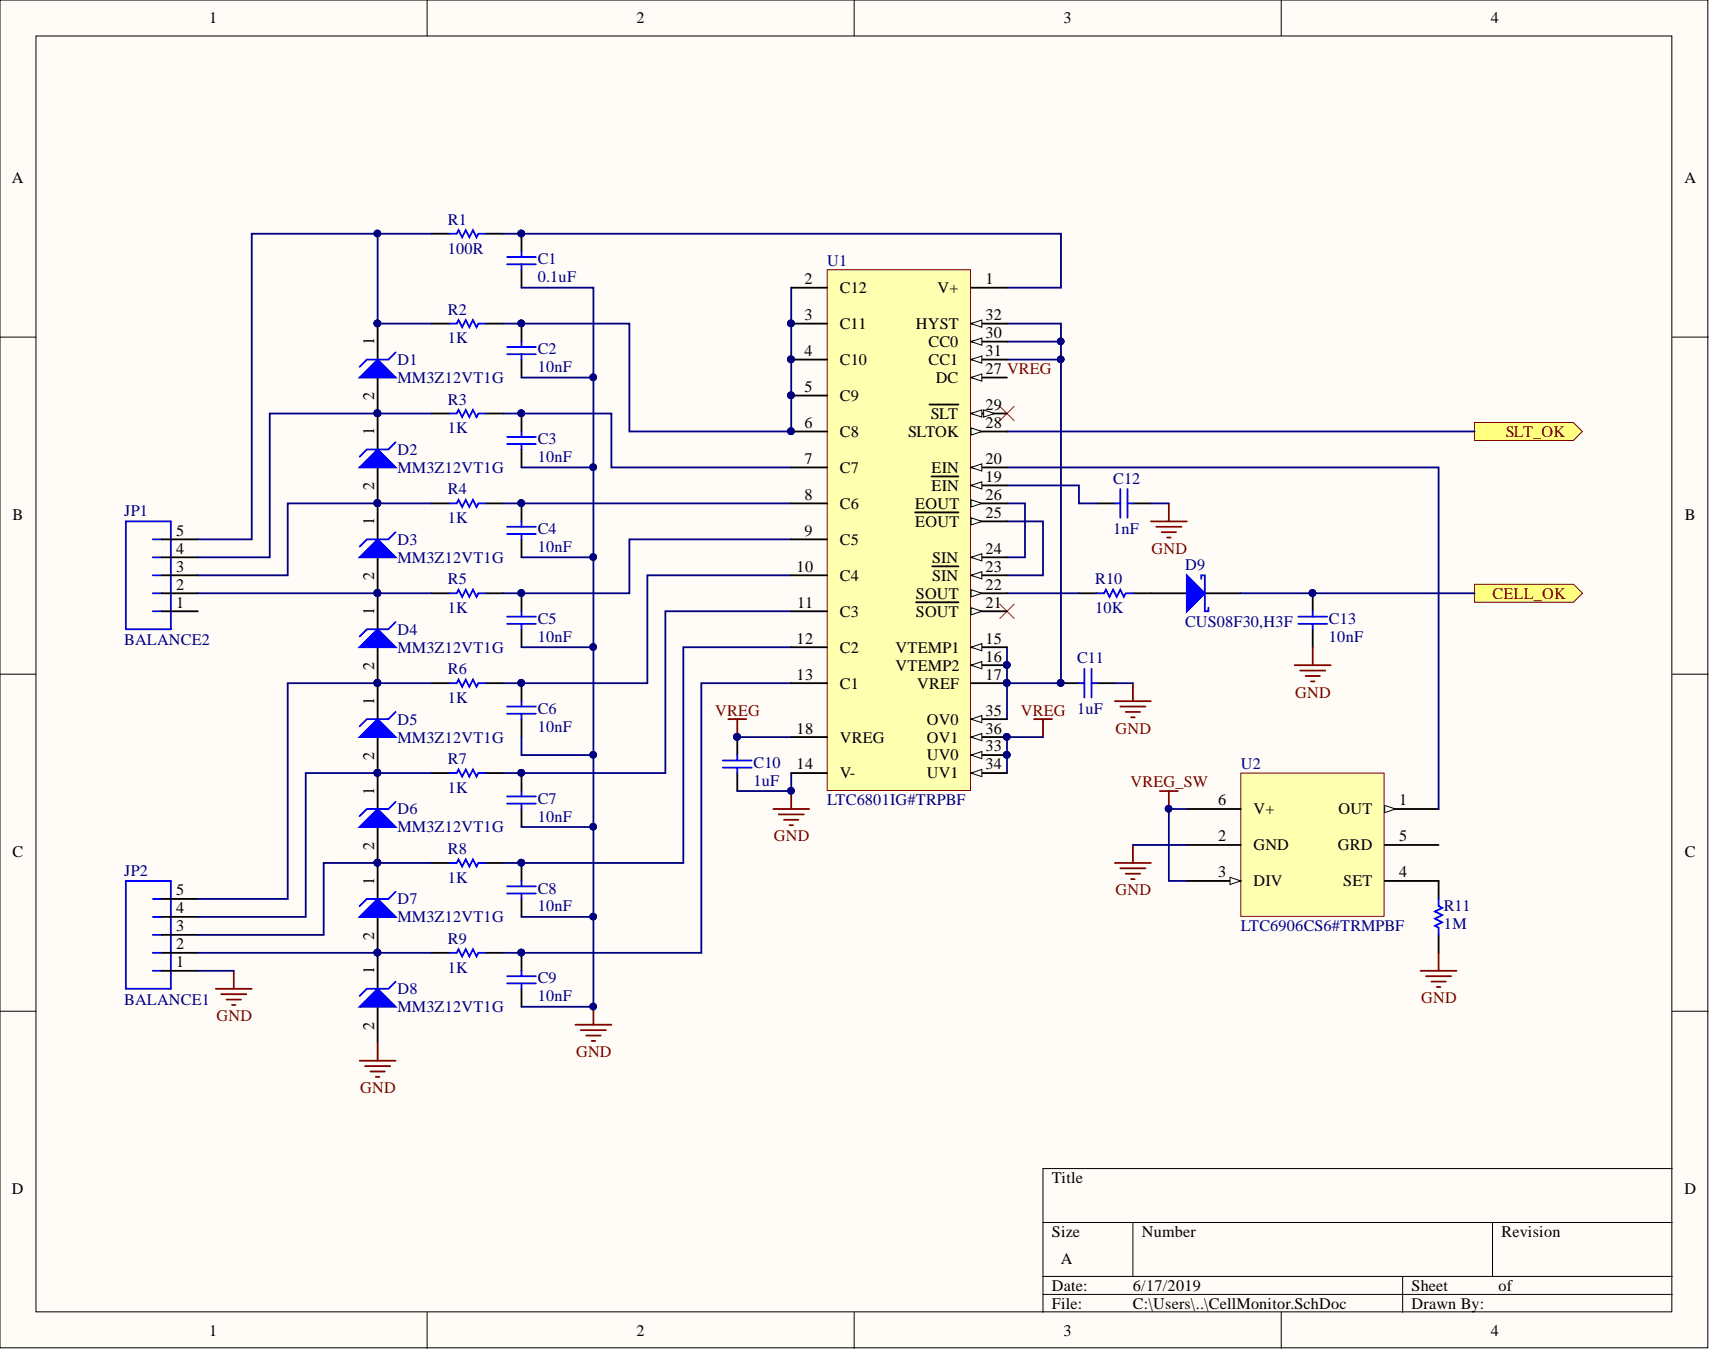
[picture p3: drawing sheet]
<svg xmlns="http://www.w3.org/2000/svg" width="241mm" height="190mm" viewBox="0 0 241 190" stroke-linecap="round" stroke-linejoin="round" font-family="sans-serif">
<defs><g id="words">
<g font-size="2.3">
<text x="29.5" y="3.3">1</text>
<text x="89.8" y="3.3">2</text>
<text x="150.1" y="3.3">3</text>
<text x="210.4" y="3.3">4</text>
<text x="1.7" y="25.8">A</text>
<text x="237.7" y="25.8">A</text>
<text x="113.5" y="40.1">2</text>
<text x="118.5" y="41.4">C12</text>
<text x="132.3" y="41.4">V+</text>
<text x="139.1" y="40.1">1</text>
<text x="113.5" y="45.2">3</text>
<text x="118.5" y="46.4">C11</text>
<text x="129.2" y="46.4">HYST</text>
<text x="139.1" y="47.7">30</text>
<text x="139.1" y="45.2">32</text>
<text x="52.8" y="48.7" transform="rotate(-90 52.8 48.7)">1</text>
<text x="113.5" y="50.2">4</text>
<text x="118.5" y="51.5">C10</text>
<text x="131" y="49">CC0</text>
<text x="131" y="51.5">CC1</text>
<text x="139.1" y="52.8">27 VREG</text>
<text x="139.1" y="50.2">31</text>
<text x="52.8" y="56.5" transform="rotate(-90 52.8 56.5)">2</text>
<text x="113.5" y="55.3">5</text>
<text x="118.5" y="56.6">C9</text>
<text x="131.4" y="59.1">SLT</text>
<text x="132" y="54">DC</text>
<text x="139.1" y="57.8">29</text>
<text x="52.8" y="61.4" transform="rotate(-90 52.8 61.4)">1</text>
<text x="113.5" y="60.4">6</text>
<text x="113.5" y="65.5">7</text>
<text x="118.5" y="61.6">C8</text>
<text x="128.1" y="61.6">SLTOK</text>
<text x="139.1" y="65.5">20</text>
<text x="139.1" y="60.4">28</text>
<text x="52.8" y="69.2" transform="rotate(-90 52.8 69.2)">2</text>
<text x="113.5" y="70.5">8</text>
<text x="118.5" y="66.7">C7</text>
<text x="118.5" y="71.8">C6</text>
<text x="129.2" y="71.8">EOUT</text>
<text x="131.4" y="69.3">EIN</text>
<text x="131.4" y="66.7">EIN</text>
<text x="139.1" y="68">19</text>
<text x="139.1" y="70.5">26</text>
<text x="1.8" y="73.4">B</text>
<text x="24.9" y="75.6">5</text>
<text x="52.8" y="74.1" transform="rotate(-90 52.8 74.1)">1</text>
<text x="113.5" y="75.6">9</text>
<text x="118.5" y="76.9">C5</text>
<text x="129.2" y="74.3">EOUT</text>
<text x="139.1" y="73.1">25</text>
<text x="237.8" y="73.4">B</text>
<text x="24.9" y="83.2">2</text>
<text x="24.9" y="80.7">3</text>
<text x="24.9" y="78.1">4</text>
<text x="52.8" y="81.9" transform="rotate(-90 52.8 81.9)">2</text>
<text x="112.4" y="80.7">10</text>
<text x="118.5" y="81.9">C4</text>
<text x="131.5" y="81.9">SIN</text>
<text x="131.5" y="79.4">SIN</text>
<text x="139.1" y="83.2">22</text>
<text x="139.1" y="80.7">23</text>
<text x="139.1" y="78.1">24</text>
<text x="24.9" y="85.7">1</text>
<text x="52.8" y="86.8" transform="rotate(-90 52.8 86.8)">1</text>
<text x="112.5" y="85.7">11</text>
<text x="118.5" y="87">C3</text>
<text x="129.2" y="87">SOUT</text>
<text x="129.2" y="84.5">SOUT</text>
<text x="139.1" y="85.7">21</text>
<text x="52.8" y="94.5" transform="rotate(-90 52.8 94.5)">2</text>
<text x="112.4" y="90.8">12</text>
<text x="112.4" y="95.9">13</text>
<text x="118.5" y="92.1">C2</text>
<text x="126.4" y="92.1">VTEMP1</text>
<text x="126.4" y="94.6">VTEMP2</text>
<text x="139.1" y="90.8">15</text>
<text x="139.1" y="93.4">16</text>
<text x="139.1" y="95.9">17</text>
<text x="52.8" y="99.4" transform="rotate(-90 52.8 99.4)">1</text>
<text x="118.5" y="97.2">C1</text>
<text x="129.4" y="97.2">VREF</text>
<text x="139.1" y="101">35</text>
<text x="52.8" y="107.2" transform="rotate(-90 52.8 107.2)">2</text>
<text x="112.4" y="103.5">18</text>
<text x="118.5" y="104.8">VREG</text>
<text x="130.8" y="107.3">UV0</text>
<text x="130.8" y="102.2">OV0</text>
<text x="130.8" y="104.8">OV1</text>
<text x="139.1" y="106">33</text>
<text x="139.1" y="103.5">36</text>
<text x="52.8" y="112.1" transform="rotate(-90 52.8 112.1)">1</text>
<text x="112.4" y="108.6">14</text>
<text x="118.5" y="109.8">V-</text>
<text x="130.8" y="109.8">UV1</text>
<text x="139.1" y="108.6">34</text>
<text x="171.9" y="113.7">6</text>
<text x="197.4" y="113.7">1</text>
<text x="52.8" y="119.9" transform="rotate(-90 52.8 119.9)">2</text>
<text x="171.9" y="118.7">2</text>
<text x="176.9" y="114.9">V+</text>
<text x="176.9" y="120">GND</text>
<text x="188.8" y="120">GRD</text>
<text x="188.9" y="114.9">OUT</text>
<text x="197.4" y="118.7">5</text>
<text x="1.8" y="120.9">C</text>
<text x="52.8" y="124.8" transform="rotate(-90 52.8 124.8)">1</text>
<text x="171.9" y="123.8">3</text>
<text x="176.9" y="125.1">DIV</text>
<text x="189.6" y="125.1">SET</text>
<text x="197.4" y="123.8">4</text>
<text x="237.8" y="120.9">C</text>
<text x="24.9" y="131.4">3</text>
<text x="24.9" y="128.9">4</text>
<text x="24.9" y="126.3">5</text>
<text x="24.9" y="136.5">1</text>
<text x="24.9" y="133.9">2</text>
<text x="52.8" y="137.5" transform="rotate(-90 52.8 137.5)">1</text>
<text x="52.8" y="132.6" transform="rotate(-90 52.8 132.6)">2</text>
<text x="52.8" y="145.3" transform="rotate(-90 52.8 145.3)">2</text>
<text x="148.4" y="166.9">Title</text>
<text x="1.7" y="168.5">D</text>
<text x="237.7" y="168.5">D</text>
<text x="148.4" y="174.5">Size</text>
<text x="149.7" y="178.3">A</text>
<text x="161.1" y="174.5">Number</text>
<text x="211.9" y="174.5">Revision</text>
<text x="148.4" y="182.1">Date:</text>
<text x="148.4" y="184.7">File:</text>
<text x="159.9" y="182.1">6/17/2019</text>
<text x="159.9" y="184.7">C:\Users\..\CellMonitor.SchDoc</text>
<text x="199.2" y="182.1">Sheet</text>
<text x="199.2" y="184.7">Drawn By:</text>
<text x="211.5" y="182.1">of</text>
<text x="29.5" y="188.5">1</text>
<text x="89.8" y="188.5">2</text>
<text x="150.1" y="188.5">3</text>
<text x="210.4" y="188.5">4</text>
</g>
<g font-size="2.3" fill="#000080">
<text x="63.2" y="35.8">100R</text>
<text x="63.2" y="31.7">R1</text>
<text x="75.9" y="39.8">0.1uF</text>
<text x="75.9" y="37.3">C1</text>
<text x="116.7" y="37.5">U1</text>
<text x="63.2" y="44.4">R2</text>
<text x="56.1" y="51.5">D1</text>
<text x="63.2" y="48.5">1K</text>
<text x="75.9" y="52.5">10nF</text>
<text x="75.9" y="50">C2</text>
<text x="56.1" y="54">MM3Z12VT1G</text>
<text x="63.2" y="57.1">R3</text>
<text x="56.1" y="64.2">D2</text>
<text x="63.2" y="61.1">1K</text>
<text x="75.9" y="65.2">10nF</text>
<text x="75.9" y="62.7">C3</text>
<text x="56.1" y="66.7">MM3Z12VT1G</text>
<text x="63.2" y="69.8">R4</text>
<text x="157.1" y="68.2">C12</text>
<text x="17.5" y="72.8">JP1</text>
<text x="56.1" y="76.9">D3</text>
<text x="63.2" y="73.8">1K</text>
<text x="75.9" y="77.9">10nF</text>
<text x="75.9" y="75.3">C4</text>
<text x="157.1" y="75.3">1nF</text>
<text x="56.1" y="79.4">MM3Z12VT1G</text>
<text x="63.2" y="82.5">R5</text>
<text x="154.5" y="82.5">R10</text>
<text x="167.2" y="80.4">D9</text>
<text x="56.1" y="89.6">D4</text>
<text x="63.2" y="86.5">1K</text>
<text x="75.9" y="88">C5</text>
<text x="154.5" y="86.5">10K</text>
<text x="167.2" y="88.5">CUS08F30,H3F</text>
<text x="187.5" y="88">C13</text>
<text x="17.5" y="91.1">BALANCE2</text>
<text x="56.1" y="92.1">MM3Z12VT1G</text>
<text x="63.2" y="95.1">R6</text>
<text x="75.9" y="90.6">10nF</text>
<text x="152" y="93.6">C11</text>
<text x="187.5" y="90.6">10nF</text>
<text x="63.2" y="99.2">1K</text>
<text x="75.9" y="100.7">C6</text>
<text x="152" y="100.7">1uF</text>
<text x="56.1" y="102.2">D5</text>
<text x="56.1" y="104.8">MM3Z12VT1G</text>
<text x="63.2" y="107.8">R7</text>
<text x="75.9" y="103.3">10nF</text>
<text x="63.2" y="111.9">1K</text>
<text x="75.9" y="113.4">C7</text>
<text x="106.3" y="110.9">1uF</text>
<text x="106.3" y="108.3">C10</text>
<text x="116.7" y="113.7">LTC6801IG#TRPBF</text>
<text x="175.1" y="108.6">U2</text>
<text x="56.1" y="114.9">D6</text>
<text x="56.1" y="117.5">MM3Z12VT1G</text>
<text x="75.9" y="115.9">10nF</text>
<text x="17.5" y="123.5">JP2</text>
<text x="63.2" y="124.6">1K</text>
<text x="63.2" y="120.5">R8</text>
<text x="56.1" y="127.6">D7</text>
<text x="56.1" y="130.1">MM3Z12VT1G</text>
<text x="75.9" y="128.6">10nF</text>
<text x="75.9" y="126.1">C8</text>
<text x="175.1" y="131.4">LTC6906CS6#TRMPBF</text>
<text x="203.8" y="131.2">1M</text>
<text x="203.8" y="128.6">R11</text>
<text x="63.2" y="137.2">1K</text>
<text x="63.2" y="133.2">R9</text>
<text x="17.5" y="141.8">BALANCE1</text>
<text x="56.1" y="140.3">D8</text>
<text x="56.1" y="142.8">MM3Z12VT1G</text>
<text x="75.9" y="141.3">10nF</text>
<text x="75.9" y="138.8">C9</text>
</g>
<g font-size="2.3" fill="#800000">
<text x="212.5" y="61.6">SLT_OK</text>
<text x="162.5" y="78.1">GND</text>
<text x="210.6" y="84.5">CELL_OK</text>
<text x="100.9" y="101">VREG</text>
<text x="144" y="101">VREG</text>
<text x="182.8" y="98.4">GND</text>
<text x="157.4" y="103.5">GND</text>
<text x="159.5" y="111.1">VREG_SW</text>
<text x="109.2" y="118.7">GND</text>
<text x="157.4" y="126.3">GND</text>
<text x="200.5" y="141.6">GND</text>
<text x="30.5" y="144.1">GND</text>
<text x="81.3" y="149.2">GND</text>
<text x="50.8" y="154.2">GND</text>
</g>
</g></defs>
<g fill="#fffcf8" stroke="#000" stroke-width=".14">
<path d="M0 0h241v190.2h-241z"/>
<path d="M5.1 5.1h230.8v180h-230.8z"/>
</g>
<g fill="none" stroke="#000" stroke-width=".14">
<path d="M60.3 0v5.1M120.5 0v5.1M180.8 0v5.1M0 47.6h5.1M236 47.6h5.1M0 95.1h5.1M236 95.1h5.1M0 142.7h5.1M236 142.7h5.1M147.2 172.5h88.8M159.9 172.5v7.6M210.6 172.5v7.6"/>
<path d="M236 164.9h-88.8v20.3M60.3 185.2v5.1M120.5 185.2v5.1M147.2 180.1h88.8M147.2 182.7h88.8M180.8 185.2v5.1M197.9 180.1v5.1"/>
</g>
<path d="M53.3 45.7v5M53.3 53.3v5.1" fill="none" stroke="#000" stroke-width=".25"/>
<g fill="#000080" stroke="#000080" stroke-width=".14">
<circle cx="53.2" cy="45.6" r=".47"/>
<circle cx="53.2" cy="58.3" r=".47"/>
</g>
<path d="M50.8 53.3l2.5-2.6 2.5 2.6z" fill="#00f"/>
<path d="M63.4 33h1.1l.2-.5 .5 1 .5-1 .5 1 .5-1 .5 1 .3-.5h1M71.6 36.3h4M71.6 37.3h4M73.6 35.5v.8M73.6 37.3v.8M50.8 53.3l2.5-2.6 2.5 2.6zM55.8 49.7l-1 1h-3l-1 1.1M63.4 45.7h1.1l.2-.5 .5 1 .5-1 .5 1 .5-1 .5 1 .3-.5h1M71.6 49h4M71.6 50h4M73.6 48.2v.8M73.6 50v.7" fill="none" stroke="#00f" stroke-width=".25"/>
<g fill="#000080" stroke="#000080" stroke-width=".14">
<circle cx="53.2" cy="45.6" r=".47"/>
<circle cx="53.2" cy="58.3" r=".47"/>
<circle cx="73.5" cy="32.9" r=".47"/>
<circle cx="73.5" cy="45.6" r=".47"/>
<circle cx="53.2" cy="71" r=".47"/>
</g>
<path d="M60.9 33h2.5M68.5 33h2.6M73.6 33v2.5M73.6 38.1v2.5M53.3 58.4v5M60.9 45.7h2.5M68.5 45.7h2.6M73.6 45.7v2.5M73.6 50.7v2.6M53.3 66v5" fill="none" stroke="#000" stroke-width=".25"/>
<path d="M50.8 66l2.5-2.6 2.5 2.6z" fill="#00f"/>
<path d="M63.4 58.4h1.1l.2-.6 .5 1.1 .5-1.1 .5 1.1 .5-1.1 .5 1.1 .3-.5h1M50.8 66l2.5-2.6 2.5 2.6zM55.8 62.4l-1 1h-3l-1 1M71.6 61.6h4M71.6 62.7h4M73.6 60.9v.7M73.6 62.7v.7" fill="none" stroke="#00f" stroke-width=".25"/>
<g fill="#000080" stroke="#000080" stroke-width=".14">
<circle cx="53.2" cy="58.3" r=".47"/>
<circle cx="53.2" cy="71" r=".47"/>
<circle cx="73.5" cy="58.3" r=".47"/>
<circle cx="53.2" cy="83.7" r=".47"/>
</g>
<path d="M60.9 58.4h2.5M68.5 58.4h2.6M73.6 58.4v2.5M53.3 71v5.1M53.3 78.6v5.1M73.6 63.4v2.6" fill="none" stroke="#000" stroke-width=".25"/>
<path d="M50.8 78.6l2.5-2.5 2.5 2.5z" fill="#00f"/>
<path d="M50.8 78.6l2.5-2.5 2.5 2.5zM55.8 75.1l-1 1h-3l-1 1M63.4 71h1.1l.2-.5 .5 1 .5-1 .5 1 .5-1 .5 1 .3-.5h1M71.6 74.3h4M71.6 75.3h4M73.6 73.6v.7M73.6 75.3v.8" fill="none" stroke="#00f" stroke-width=".25"/>
<g fill="#000080" stroke="#000080" stroke-width=".14">
<circle cx="53.2" cy="71" r=".47"/>
<circle cx="53.2" cy="83.7" r=".47"/>
<circle cx="73.5" cy="71" r=".47"/>
<circle cx="53.2" cy="96.4" r=".47"/>
</g>
<path d="M60.9 71h2.5M68.5 71h2.6M73.6 71v2.6M73.6 76.1v2.5M53.3 83.7v5.1M53.3 91.3v5.1" fill="none" stroke="#000" stroke-width=".25"/>
<path d="M50.8 91.3l2.5-2.5 2.5 2.5z" fill="#00f"/>
<path d="M50.8 91.3l2.5-2.5 2.5 2.5zM55.8 87.8l-1 1h-3l-1 1M63.4 83.7h1.1l.2-.5 .5 1 .5-1 .5 1 .5-1 .5 1 .3-.5h1M71.6 87h4M71.6 88h4M73.6 86.3v.7M73.6 88v.8" fill="none" stroke="#00f" stroke-width=".25"/>
<g fill="#000080" stroke="#000080" stroke-width=".14">
<circle cx="53.2" cy="83.7" r=".47"/>
<circle cx="53.2" cy="96.4" r=".47"/>
<circle cx="73.5" cy="83.7" r=".47"/>
<circle cx="53.2" cy="109" r=".47"/>
</g>
<path d="M53.3 96.4v5.1M60.9 83.7h2.5M68.5 83.7h2.6M73.6 83.7v2.6M73.6 88.8v2.5M53.3 104v5.1" fill="none" stroke="#000" stroke-width=".25"/>
<path d="M50.8 104l2.5-2.5 2.5 2.5z" fill="#00f"/>
<path d="M63.4 96.4h1.1l.2-.5 .5 1 .5-1 .5 1 .5-1 .5 1 .3-.5h1M71.6 99.7h4M73.6 98.9v.8M50.8 104l2.5-2.5 2.5 2.5zM55.8 100.5l-1 1h-3l-1 1M71.6 100.7h4M73.6 100.7v.8" fill="none" stroke="#00f" stroke-width=".25"/>
<g fill="#000080" stroke="#000080" stroke-width=".14">
<circle cx="53.2" cy="96.4" r=".47"/>
<circle cx="53.2" cy="109" r=".47"/>
<circle cx="73.5" cy="96.4" r=".47"/>
<circle cx="53.2" cy="121.7" r=".47"/>
</g>
<path d="M60.9 96.4h2.5M68.5 96.4h2.6M73.6 96.4v2.5M53.3 109.1v5.1M53.3 116.7v5.1M73.6 101.5v2.5" fill="none" stroke="#000" stroke-width=".25"/>
<path d="M50.8 116.7l2.5-2.5 2.5 2.5z" fill="#00f"/>
<path d="M50.8 116.7l2.5-2.5 2.5 2.5zM55.8 113.1l-1 1.1h-3l-1 1M63.4 109.1h1.1l.2-.5 .5 1 .5-1 .5 1 .5-1 .5 1 .3-.5h1M71.6 112.4h4M71.6 113.4h4M73.6 111.6v.8M73.6 113.4v.8" fill="none" stroke="#00f" stroke-width=".25"/>
<g fill="#000080" stroke="#000080" stroke-width=".14">
<circle cx="53.2" cy="109" r=".47"/>
<circle cx="53.2" cy="121.7" r=".47"/>
<circle cx="73.5" cy="109" r=".47"/>
<circle cx="53.2" cy="134.4" r=".47"/>
</g>
<path d="M60.9 109.1h2.5M68.5 109.1h2.6M73.6 109.1v2.5M73.6 114.2v2.5M53.3 121.8v5M53.3 129.4v5.1" fill="none" stroke="#000" stroke-width=".25"/>
<path d="M50.8 129.4l2.5-2.6 2.5 2.6z" fill="#00f"/>
<path d="M50.8 129.4l2.5-2.6 2.5 2.6zM55.8 125.8l-1 1h-3l-1 1.1M63.4 121.8h1.1l.2-.5 .5 1 .5-1 .5 1 .5-1 .5 1 .3-.5h1M71.6 125.1h4M71.6 126.1h4M73.6 124.3v.8M73.6 126.1v.7" fill="none" stroke="#00f" stroke-width=".25"/>
<g fill="#000080" stroke="#000080" stroke-width=".14">
<circle cx="53.2" cy="121.7" r=".47"/>
<circle cx="53.2" cy="134.4" r=".47"/>
<circle cx="73.5" cy="121.7" r=".47"/>
</g>
<path d="M53.3 134.5v5M60.9 121.8h2.5M68.5 121.8h2.6M73.6 121.8v2.5M73.6 126.8v2.6M53.3 142.1v5" fill="none" stroke="#000" stroke-width=".25"/>
<path d="M50.8 142.1l2.5-2.6 2.5 2.6z" fill="#00f"/>
<g fill="none" stroke="#00f" stroke-width=".25">
<path d="M152.3 96.4h.7M153 94.4v4M154 94.4v4M154 96.4h.8M102 107.3h4.1M102 108.3h4.1M104 106.6v.7M104 108.3v.8M55.8 138.5l-1 1h-3l-1 1M63.4 134.5h1.1l.2-.6 .5 1.1 .5-1.1 .5 1.1 .5-1.1 .5 1.1 .3-.5h1M71.6 137.8h4M71.6 138.8h4"/>
<path d="M73.6 137v.8M73.6 138.8v.7M50.8 142.1l2.5-2.6 2.5 2.6z"/>
</g>
<g fill="#000080" stroke="#000080" stroke-width=".14">
<circle cx="53.2" cy="134.4" r=".47"/>
<circle cx="73.5" cy="134.4" r=".47"/>
<circle cx="83.7" cy="142" r=".47"/>
<circle cx="111.6" cy="111.6" r=".47"/>
<circle cx="149.7" cy="96.4" r=".47"/>
<circle cx="104" cy="104" r=".47"/>
</g>
<path d="M149.7 96.4h2.6M154.8 96.4h2.5M104 104v2.6M104 109.1v2.5M60.9 134.5h2.5M68.5 134.5h2.6M73.6 134.5v2.5M73.6 139.5v2.6" fill="none" stroke="#000" stroke-width=".25"/>
<g fill="none" stroke="#800000" stroke-width=".25">
<path d="M157.3 98.9h5.1M158.1 99.7h3.5M159.9 96.4v2.5M109.1 114.2h5.1M109.9 114.9h3.5M110.6 115.7h2.1M111.4 116.4h.5M111.7 111.6v2.6M158.8 100.5h2.1M159.6 101.2h.5M50.8 149.7h5M51.5 150.4h3.6"/>
<path d="M52.3 151.2h2M53 152h.5M53.3 147.1v2.6M81.2 144.6h5.1M82 145.4h3.5M82.7 146.1h2.1M83.5 146.9h.5M83.7 142.1v2.5"/>
</g>
<path d="M208.1 59.6h13.9l1.3 1.3-1.3 1.3h-13.9z" fill-rule="evenodd" fill="#ffff80" stroke="#800000" stroke-width=".14"/>
<path d="M175.1 109.1h20.2v20.2h-20.2z" fill="#ffffb0" stroke="#800000" stroke-width=".14"/>
<path d="M167.5 114.2h7.6M167.5 119.2h7.6M167.5 124.3h7.6" fill="none" stroke="#000" stroke-width=".25"/>
<path d="M173.6 123.8l1.5 .5-1.5 .5z" fill="#fffcf8"/>
<path d="M173.6 123.8l1.5 .5-1.5 .5z" fill="none" stroke="#000" stroke-width=".14"/>
<path d="M195.4 114.2h7.6" fill="none" stroke="#000" stroke-width=".25"/>
<path d="M195.4 113.7l1.5 .5-1.5 .5z" fill="#fffcf8"/>
<path d="M195.4 113.7l1.5 .5-1.5 .5z" fill="none" stroke="#000" stroke-width=".14"/>
<path d="M162.4 83.7h5.1M170 83.7h5.1M195.4 119.2h7.6M195.4 124.3h7.6v2.5M203 131.9v2.6" fill="none" stroke="#000" stroke-width=".25"/>
<path d="M159.9 119.2v2.6M157.3 121.8h5.1M158.1 122.5h3.5M158.8 123.3h2.1M159.6 124.1h.5M200.5 137h5M201.2 137.8h3.6M202 138.5h2M202.7 139.3h.6M203 134.5v2.5" fill="none" stroke="#800000" stroke-width=".25"/>
<path d="M203 126.8v1.1l.5 .2-1 .5 1 .5-1 .5 1 .5-1 .6 .5 .2v1" fill="none" stroke="#00f" stroke-width=".25"/>
<path d="M167.5 81.2l2.5 2.5-2.5 2.6z" fill="#00f"/>
<path d="M157.3 71h.8M158.1 69v4.1M159.1 69v4.1M159.1 71h.8M154.8 83.7h1l.3-.5 .5 1 .5-1 .5 1 .5-1 .5 1 .2-.5h1.1M167.5 81.2l2.5 2.5-2.5 2.6zM169.5 81.7v-.5h.5v5.1h.5v-.6M183.2 87h4.1M183.2 88h4.1M185.2 86.3v.7M185.2 88v.8" fill="none" stroke="#00f" stroke-width=".25"/>
<path d="M154.8 71h2.5M159.9 71h2.5M152.3 83.7h2.5M159.9 83.7h2.5M185.2 83.7v2.6M185.2 88.8v2.5" fill="none" stroke="#000" stroke-width=".25"/>
<path d="M162.4 73.6h5.1M163.2 74.3h3.5M163.9 75.1h2.1M164.7 75.9h.5M164.9 71v2.6M182.7 93.9h5.1M183.5 94.6h3.5M184.2 95.4h2.1M185 96.2h.5M185.2 91.3v2.6" fill="none" stroke="#800000" stroke-width=".25"/>
<circle cx="185.2" cy="83.7" r=".47" fill="#000080" stroke="#000080" stroke-width=".14"/>
<path d="M208.1 82.5h13.9l1.3 1.2-1.3 1.3h-13.9z" fill-rule="evenodd" fill="#ffff80" stroke="#800000" stroke-width=".14"/>
<path d="M141.1 57.3l2 2.1M143.1 57.3l-2 2.1M141.1 85.2l2 2.1M143.1 85.2l-2 2.1" fill="none" stroke="#f00" stroke-width=".14"/>
<path d="M17.8 73.6h6.3v15.2h-6.3zM21.6 76.1h1.2M21.6 78.6h1.2M21.6 81.2h1.2M21.6 83.7h1.2M21.6 86.3h1.2M17.8 124.3h6.3v15.2h-6.3zM21.6 131.9h1.2M21.6 134.5h1.2M21.6 137h1.2M21.6 126.8h1.2M21.6 129.4h1.2" fill="none" stroke="#00f" stroke-width=".25"/>
<path d="M22.8 78.6h5.1M22.8 76.1h5.1M22.8 86.3h5.1M22.8 83.7h5.1M22.8 81.2h5.1M22.8 137h5.1M22.8 134.5h5.1M22.8 131.9h5.1M22.8 129.4h5.1M22.8 126.8h5.1" fill="none" stroke="#000" stroke-width=".25"/>
<path d="M102.8 101.5h2.5M104 101.5v2.5M145.9 101.5h2.5M147.2 101.5v2.5M163.7 111.6h2.5M164.9 111.6v2.6M30.5 139.5h5M33 137v2.5M31.2 140.3h3.6M32 141.1h2M32.7 141.8h.5" fill="none" stroke="#800000" stroke-width=".25"/>
<g fill="#000080" stroke="#000080" stroke-width=".14">
<circle cx="104" cy="104" r=".47"/>
<circle cx="164.9" cy="114.1" r=".47"/>
<circle cx="53.2" cy="58.3" r=".47"/>
<circle cx="53.2" cy="71" r=".47"/>
<circle cx="53.2" cy="83.7" r=".47"/>
<circle cx="53.2" cy="96.4" r=".47"/>
<circle cx="53.2" cy="109" r=".47"/>
<circle cx="53.2" cy="121.7" r=".47"/>
<circle cx="53.2" cy="134.4" r=".47"/>
<circle cx="83.7" cy="65.9" r=".47"/>
<circle cx="83.7" cy="78.6" r=".47"/>
<circle cx="83.7" cy="91.3" r=".47"/>
<circle cx="83.7" cy="106.5" r=".47"/>
<circle cx="83.7" cy="116.7" r=".47"/>
<circle cx="83.7" cy="129.3" r=".47"/>
<circle cx="73.5" cy="134.4" r=".47"/>
<circle cx="73.5" cy="121.7" r=".47"/>
<circle cx="73.5" cy="109" r=".47"/>
<circle cx="73.5" cy="83.7" r=".47"/>
<circle cx="73.5" cy="71" r=".47"/>
<circle cx="53.2" cy="45.6" r=".47"/>
<circle cx="73.5" cy="96.4" r=".47"/>
<circle cx="83.7" cy="142" r=".47"/>
<circle cx="83.7" cy="53.2" r=".47"/>
<circle cx="73.5" cy="58.3" r=".47"/>
<circle cx="149.7" cy="50.7" r=".47"/>
<circle cx="149.7" cy="48.2" r=".47"/>
<circle cx="149.7" cy="96.4" r=".47"/>
<circle cx="142.1" cy="96.4" r=".47"/>
<circle cx="142.1" cy="93.8" r=".47"/>
<circle cx="111.6" cy="111.6" r=".47"/>
<circle cx="185.2" cy="83.7" r=".47"/>
<circle cx="73.5" cy="32.9" r=".47"/>
<circle cx="53.2" cy="32.9" r=".47"/>
<circle cx="142.1" cy="106.5" r=".47"/>
<circle cx="142.1" cy="104" r=".47"/>
</g>
<g fill="none" stroke="#000080" stroke-width=".25">
<path d="M53.3 33h7.6M71.1 33h78.6v7.6h-7.6M60.9 58.4h-22.8v20.2h-10.2M60.9 45.7h-7.6v-12.7h-17.8v43.1h-7.6M71.1 58.4h15.2v7.6h25.4M73.6 53.3h10.1v88.8h-10.1M73.6 40.6h10.1v12.7M142.1 48.2h7.6v2.5h-7.6M142.1 45.7h7.6v2.5M149.7 50.7v45.7h-7.6v-5.1M60.9 71h-20.3v10.2h-12.7M71.1 71h40.6"/>
<path d="M73.6 66h10.1M73.6 78.6h10.1M111.7 76.1h-22.9v7.6h-17.7M142.1 71h2.5v7.6h-2.5M142.1 73.6h5.1v7.6h-5.1M142.1 66h60.9v48.2M142.1 68.5h10.2v2.5h2.5M142.1 60.9h66M162.4 71h2.5M27.9 83.7h33M60.9 96.4h-20.3v30.4h-12.7M73.6 91.3h10.1"/>
<path d="M111.7 96.4h-12.7v38.1h-27.9M111.7 91.3h-15.3v30.5h-25.3M111.7 86.3h-17.8v22.8h-22.8M111.7 81.2h-20.3v15.2h-20.3M142.1 83.7h10.2M142.1 96.4v5.1M157.3 96.4h2.6M175.1 83.7h33M60.9 109.1h-17.8v20.3h-15.2M73.6 104v2.6h10.1M73.6 116.7h10.1M104 104h7.7"/>
<path d="M111.7 109.1v2.5h-7.7M147.2 104h-5.1v5.1M159.9 119.2h7.6M167.5 114.2h-2.6v10.1h2.6M27.9 134.5h33M27.9 137h5.1M60.9 121.8h-15.2v10.1h-17.8M73.6 129.4h10.1"/>
</g>
<path d="M116.7 38.1h20.2v73.4h-20.2z" fill="#ffffb0" stroke="#800000" stroke-width=".14"/>
<g fill="none" stroke="#000" stroke-width=".25">
<path d="M111.7 40.6h5M111.7 45.7h5M111.7 50.7h5M111.7 55.8h5M137 40.6h5.1M111.7 60.9h5M111.7 66h5M111.7 71h5M111.7 76.1h5M111.7 81.2h5M111.7 86.3h5M111.7 91.3h5"/>
<path d="M111.7 96.4h5M137 91.3h5.1M111.7 109.1h5"/>
</g>
<g fill="#000080" stroke="#000080" stroke-width=".14">
<circle cx="111.6" cy="45.6" r=".47"/>
<circle cx="111.6" cy="50.7" r=".47"/>
<circle cx="111.6" cy="55.8" r=".47"/>
<circle cx="111.6" cy="60.9" r=".47"/>
</g>
<path d="M137 91.3l1.5-.5v1z" fill="#fffcf8"/>
<path d="M137 91.3l1.5-.5v1z" fill="none" stroke="#000" stroke-width=".14"/>
<path d="M137 93.9h5.1" fill="none" stroke="#000" stroke-width=".25"/>
<path d="M137 93.9l1.5-.5v1z" fill="#fffcf8"/>
<path d="M137 93.9l1.5-.5v1z" fill="none" stroke="#000" stroke-width=".14"/>
<g fill="#000080" stroke="#000080" stroke-width=".14">
<circle cx="142.1" cy="93.8" r=".47"/>
<circle cx="142.1" cy="96.4" r=".47"/>
</g>
<path d="M137 68.5h5.1M137 96.4h5.1M111.7 104h5" fill="none" stroke="#000" stroke-width=".25"/>
<path d="M137 68.5l1.5-.5v1z" fill="#fffcf8"/>
<path d="M137 68.5l1.5-.5v1z" fill="none" stroke="#000" stroke-width=".14"/>
<path d="M131.4 67.2h3.8M137 66h5.1" fill="none" stroke="#000" stroke-width=".25"/>
<path d="M137 66l1.5-.5v1z" fill="#fffcf8"/>
<path d="M137 66l1.5-.5v1z" fill="none" stroke="#000" stroke-width=".14"/>
<path d="M137 86.3h5.1" fill="none" stroke="#000" stroke-width=".25"/>
<path d="M137 85.7l1.5 .6-1.5 .5z" fill="#fffcf8"/>
<path d="M137 85.7l1.5 .6-1.5 .5z" fill="none" stroke="#000" stroke-width=".14"/>
<path d="M129.3 85h5.9M137 83.7h5.1" fill="none" stroke="#000" stroke-width=".25"/>
<path d="M137 83.2l1.5 .5-1.5 .5z" fill="#fffcf8"/>
<path d="M137 83.2l1.5 .5-1.5 .5z" fill="none" stroke="#000" stroke-width=".14"/>
<path d="M137 81.2h5.1" fill="none" stroke="#000" stroke-width=".25"/>
<path d="M137 81.2l1.5-.5v1z" fill="#fffcf8"/>
<path d="M137 81.2l1.5-.5v1z" fill="none" stroke="#000" stroke-width=".14"/>
<path d="M131.5 79.9h3.7M137 78.6h5.1" fill="none" stroke="#000" stroke-width=".25"/>
<path d="M137 78.6l1.5-.5v1.1z" fill="#fffcf8"/>
<path d="M137 78.6l1.5-.5v1.1z" fill="none" stroke="#000" stroke-width=".14"/>
<path d="M137 73.6h5.1" fill="none" stroke="#000" stroke-width=".25"/>
<path d="M137 73.1l1.5 .5-1.5 .5z" fill="#fffcf8"/>
<path d="M137 73.1l1.5 .5-1.5 .5z" fill="none" stroke="#000" stroke-width=".14"/>
<path d="M129.1 72.3h6.1M137 71h5.1" fill="none" stroke="#000" stroke-width=".25"/>
<path d="M137 70.5l1.5 .5-1.5 .5z" fill="#fffcf8"/>
<path d="M137 70.5l1.5 .5-1.5 .5z" fill="none" stroke="#000" stroke-width=".14"/>
<path d="M137 53.3h5.1" fill="none" stroke="#000" stroke-width=".25"/>
<path d="M137 53.3l1.5-.5v1z" fill="#fffcf8"/>
<path d="M137 53.3l1.5-.5v1z" fill="none" stroke="#000" stroke-width=".14"/>
<path d="M137 60.9h5.1" fill="none" stroke="#000" stroke-width=".25"/>
<path d="M137 60.4l1.5 .5-1.5 .5z" fill="#fffcf8"/>
<path d="M137 60.4l1.5 .5-1.5 .5z" fill="none" stroke="#000" stroke-width=".14"/>
<path d="M137 58.4h5.1" fill="none" stroke="#000" stroke-width=".25"/>
<path d="M137 58.4l1.5-.6v1.1z" fill="#fffcf8"/>
<path d="M137 58.4l1.5-.6v1.1z" fill="none" stroke="#000" stroke-width=".14"/>
<path d="M138.8 57.8l1.5 .6-1.5 .5z" fill="#fffcf8"/>
<path d="M138.8 57.8l1.5 .6-1.5 .5z" fill="none" stroke="#000" stroke-width=".14"/>
<path d="M131.2 57.1h4M137 48.2h5.1" fill="none" stroke="#000" stroke-width=".25"/>
<path d="M137 48.2l1.5-.5v1z" fill="#fffcf8"/>
<path d="M137 48.2l1.5-.5v1z" fill="none" stroke="#000" stroke-width=".14"/>
<path d="M137 50.7h5.1" fill="none" stroke="#000" stroke-width=".25"/>
<path d="M137 50.7l1.5-.5v1z" fill="#fffcf8"/>
<path d="M137 50.7l1.5-.5v1z" fill="none" stroke="#000" stroke-width=".14"/>
<path d="M137 45.7h5.1" fill="none" stroke="#000" stroke-width=".25"/>
<path d="M137 45.7l1.5-.5v1z" fill="#fffcf8"/>
<path d="M137 45.7l1.5-.5v1z" fill="none" stroke="#000" stroke-width=".14"/>
<path d="M137 106.6h5.1" fill="none" stroke="#000" stroke-width=".25"/>
<path d="M137 106.6l1.5-.6v1.1z" fill="#fffcf8"/>
<path d="M137 106.6l1.5-.6v1.1z" fill="none" stroke="#000" stroke-width=".14"/>
<circle cx="142.1" cy="106.5" r=".47" fill="#000080" stroke="#000080" stroke-width=".14"/>
<path d="M137 109.1h5.1" fill="none" stroke="#000" stroke-width=".25"/>
<path d="M137 109.1l1.5-.5v1z" fill="#fffcf8"/>
<path d="M137 109.1l1.5-.5v1z" fill="none" stroke="#000" stroke-width=".14"/>
<path d="M137 101.5h5.1" fill="none" stroke="#000" stroke-width=".25"/>
<path d="M137 101.5l1.5-.5v1z" fill="#fffcf8"/>
<path d="M137 101.5l1.5-.5v1z" fill="none" stroke="#000" stroke-width=".14"/>
<path d="M137 104h5.1" fill="none" stroke="#000" stroke-width=".25"/>
<path d="M137 104l1.5-.5v1z" fill="#fffcf8"/>
<path d="M137 104l1.5-.5v1z" fill="none" stroke="#000" stroke-width=".14"/>
<g fill="#000080" stroke="#000080" stroke-width=".14">
<circle cx="142.1" cy="104" r=".47"/>
<circle cx="111.6" cy="45.6" r=".47"/>
<circle cx="111.6" cy="50.7" r=".47"/>
<circle cx="111.6" cy="55.8" r=".47"/>
<circle cx="111.6" cy="60.9" r=".47"/>
<circle cx="142.1" cy="93.8" r=".47"/>
<circle cx="142.1" cy="96.4" r=".47"/>
<circle cx="142.1" cy="106.5" r=".47"/>
<circle cx="73.5" cy="45.6" r=".47"/>
</g>
<path d="M111.7 40.6v20.3h-22.9v-15.2h-17.7" fill="none" stroke="#000080" stroke-width=".25"/>
<use href="#words"/>
</svg>
